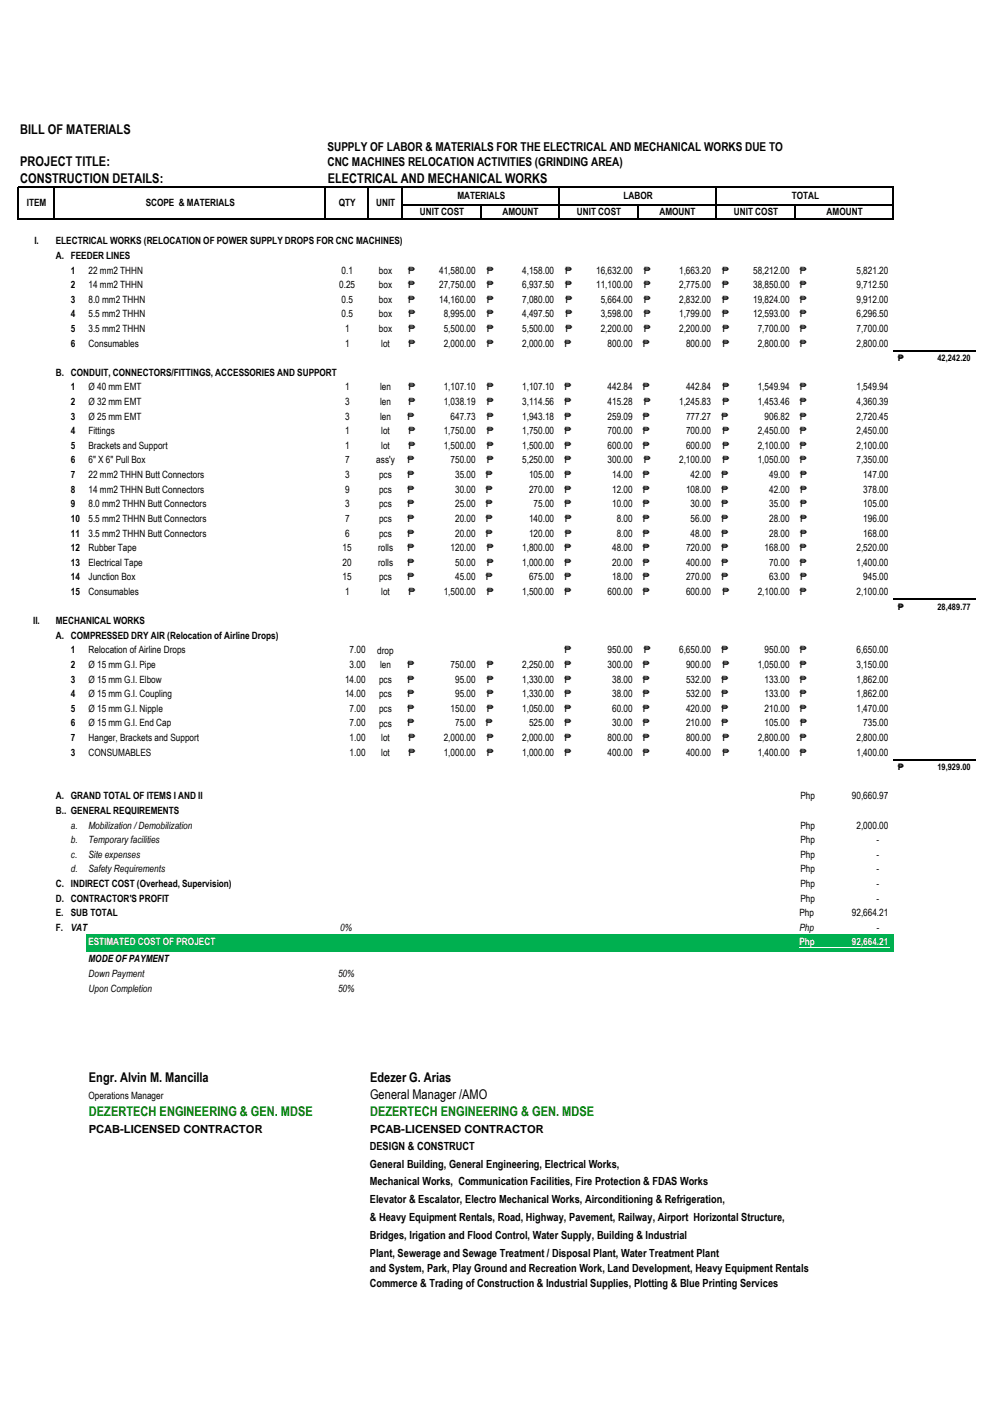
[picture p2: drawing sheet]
<svg xmlns="http://www.w3.org/2000/svg" width="210mm" height="297mm" viewBox="0 0 210 297" stroke-linecap="round" stroke-linejoin="round" font-family="sans-serif">
<defs><g id="words">
<g font-size="2.8">
<text x="4.3" y="28.3">BILL OF MATERIALS</text>
<text x="4.3" y="35.2">PROJECT TITLE:</text>
<text x="4.3" y="38.8">CONSTRUCTION DETAILS:</text>
<text x="69.3" y="38.8">ELECTRICAL AND MECHANICAL WORKS</text>
<text x="18.8" y="228.9">Engr. Alvin M. Mancilla</text>
<text x="78.2" y="228.9">Edezer G. Arias</text>
<text x="78.2" y="232.5">General Manager /AMO</text>
</g>
<g font-size="2.8" fill="#008000">
<text x="18.8" y="236.1">DEZERTECH ENGINEERING &amp; GEN. MDSE</text>
<text x="78.2" y="236.1">DEZERTECH ENGINEERING &amp; GEN. MDSE</text>
</g>
<g font-size="2.6">
<text x="69.3" y="31.9">SUPPLY OF LABOR &amp; MATERIALS FOR THE ELECTRICAL AND MECHANICAL WORKS DUE TO</text>
<text x="69.3" y="35.2">CNC MACHINES RELOCATION ACTIVITIES (GRINDING AREA)</text>
</g>
<g font-size="2.4">
<text x="18.8" y="239.7">PCAB-LICENSED CONTRACTOR</text>
<text x="78.2" y="239.7">PCAB-LICENSED CONTRACTOR</text>
<text x="78.2" y="243.3">DESIGN &amp; CONSTRUCT</text>
<text x="78.2" y="247.1">General Building, General Engineering, Electrical Works,</text>
<text x="78.2" y="250.9">Mechanical Works, Communication Facilities, Fire Protection &amp; FDAS Works</text>
<text x="78.2" y="254.6">Elevator &amp; Escalator, Electro Mechanical Works, Airconditioning &amp; Refrigeration,</text>
<text x="78.2" y="258.4">&amp; Heavy Equipment Rentals, Road, Highway, Pavement, Railway, Airport Horizontal Structure,</text>
<text x="78.2" y="262.2">Bridges, Irigation and Flood Control, Water Supply, Building &amp; Industrial</text>
<text x="78.2" y="265.9">Plant, Sewerage and Sewage Treatment / Disposal Plant, Water Treatment Plant</text>
<text x="78.2" y="269.2">and System, Park, Play Ground and Recreation Work, Land Development, Heavy Equipment Rentals</text>
<text x="78.2" y="272.3">Commerce &amp; Trading of Construction &amp; Industrial Supplies, Plotting &amp; Blue Printing Services</text>
</g>
<g font-size="2.1">
<text x="5.7" y="43.6">ITEM</text>
<text x="30.8" y="43.6">SCOPE &amp; MATERIALS</text>
<text x="71.6" y="43.6">QTY</text>
<text x="79.5" y="43.6">UNIT</text>
<text x="88.8" y="45.6">UNIT COST</text>
<text x="96.7" y="42">MATERIALS</text>
<text x="106.2" y="45.6">AMOUNT</text>
<text x="122" y="45.6">UNIT COST</text>
<text x="131.9" y="42">LABOR</text>
<text x="139.4" y="45.6">AMOUNT</text>
<text x="155.2" y="45.6">UNIT COST</text>
<text x="167.4" y="42">TOTAL</text>
<text x="174.8" y="45.6">AMOUNT</text>
<text x="7.3" y="51.7">I.</text>
<text x="11.8" y="51.7">ELECTRICAL WORKS (RELOCATION OF POWER SUPPLY DROPS FOR CNC MACHINES)</text>
<text x="11.8" y="54.8">A. FEEDER LINES</text>
<text x="15" y="57.9">1</text>
<text x="18.7" y="57.9">22 mm2 THHN</text>
<text x="72.2" y="57.9">0.1</text>
<text x="80.1" y="57.9">box</text>
<text x="86.3" y="57.9">₱</text>
<text x="92.9" y="57.9">41,580.00</text>
<text x="103" y="57.9">₱</text>
<text x="110.4" y="57.9">4,158.00</text>
<text x="119.5" y="57.9">₱</text>
<text x="126.1" y="57.9">16,632.00</text>
<text x="136.2" y="57.9">₱</text>
<text x="143.6" y="57.9">1,663.20</text>
<text x="152.7" y="57.9">₱</text>
<text x="159.3" y="57.9">58,212.00</text>
<text x="169.2" y="57.9">₱</text>
<text x="181.1" y="57.9">5,821.20</text>
<text x="15" y="61">2</text>
<text x="15" y="64.1">3</text>
<text x="18.7" y="61">14 mm2 THHN</text>
<text x="18.7" y="64.1">8.0 mm2 THHN</text>
<text x="71.7" y="61">0.25</text>
<text x="72.2" y="64.1">0.5</text>
<text x="80.1" y="61">box</text>
<text x="80.1" y="64.1">box</text>
<text x="86.3" y="61">₱</text>
<text x="86.3" y="64.1">₱</text>
<text x="92.9" y="61">27,750.00</text>
<text x="92.9" y="64.1">14,160.00</text>
<text x="103" y="61">₱</text>
<text x="103" y="64.1">₱</text>
<text x="110.4" y="61">6,937.50</text>
<text x="110.4" y="64.1">7,080.00</text>
<text x="119.5" y="61">₱</text>
<text x="119.6" y="64.1">₱</text>
<text x="126.1" y="61">11,100.00</text>
<text x="127" y="64.1">5,664.00</text>
<text x="136.2" y="61">₱</text>
<text x="136.2" y="64.1">₱</text>
<text x="143.6" y="61">2,775.00</text>
<text x="143.6" y="64.1">2,832.00</text>
<text x="152.7" y="61">₱</text>
<text x="152.7" y="64.1">₱</text>
<text x="159.3" y="61">38,850.00</text>
<text x="159.3" y="64.1">19,824.00</text>
<text x="169.2" y="61">₱</text>
<text x="169.2" y="64.1">₱</text>
<text x="181.1" y="61">9,712.50</text>
<text x="181.1" y="64.1">9,912.00</text>
<text x="15" y="67.2">4</text>
<text x="15" y="70.3">5</text>
<text x="18.7" y="67.2">5.5 mm2 THHN</text>
<text x="18.7" y="70.3">3.5 mm2 THHN</text>
<text x="72.2" y="67.2">0.5</text>
<text x="73" y="70.3">1</text>
<text x="80.1" y="67.2">box</text>
<text x="80.1" y="70.3">box</text>
<text x="86.4" y="67.2">₱</text>
<text x="86.4" y="70.3">₱</text>
<text x="93.8" y="67.2">8,995.00</text>
<text x="93.8" y="70.3">5,500.00</text>
<text x="103" y="67.2">₱</text>
<text x="103" y="70.3">₱</text>
<text x="110.4" y="67.2">4,497.50</text>
<text x="110.4" y="70.3">5,500.00</text>
<text x="119.6" y="67.2">₱</text>
<text x="119.6" y="70.3">₱</text>
<text x="127" y="67.2">3,598.00</text>
<text x="127" y="70.3">2,200.00</text>
<text x="136.2" y="67.2">₱</text>
<text x="136.2" y="70.3">₱</text>
<text x="143.6" y="67.2">1,799.00</text>
<text x="143.6" y="70.3">2,200.00</text>
<text x="152.7" y="67.2">₱</text>
<text x="152.8" y="70.3">₱</text>
<text x="159.3" y="67.2">12,593.00</text>
<text x="160.2" y="70.3">7,700.00</text>
<text x="169.2" y="67.2">₱</text>
<text x="169.2" y="70.3">₱</text>
<text x="181.1" y="67.2">6,296.50</text>
<text x="181.1" y="70.3">7,700.00</text>
<text x="15" y="73.4">6</text>
<text x="18.7" y="73.4">Consumables</text>
<text x="73" y="73.4">1</text>
<text x="80.6" y="73.4">lot</text>
<text x="86.4" y="73.4">₱</text>
<text x="93.8" y="73.4">2,000.00</text>
<text x="103" y="73.4">₱</text>
<text x="110.4" y="73.4">2,000.00</text>
<text x="119.4" y="73.4">₱</text>
<text x="128.5" y="73.4">800.00</text>
<text x="136" y="73.4">₱</text>
<text x="145.1" y="73.4">800.00</text>
<text x="152.8" y="73.4">₱</text>
<text x="160.2" y="73.4">2,800.00</text>
<text x="169.2" y="73.4">₱</text>
<text x="181.1" y="73.4">2,800.00</text>
<text x="11.8" y="79.6">B. CONDUIT, CONNECTORS/FITTINGS, ACCESSORIES AND SUPPORT</text>
<text x="15" y="82.6">1</text>
<text x="18.7" y="82.6">Ø 40 mm EMT</text>
<text x="73" y="82.6">1</text>
<text x="80.4" y="82.6">len</text>
<text x="86.4" y="82.6">₱</text>
<text x="93.8" y="82.6">1,107.10</text>
<text x="103" y="82.6">₱</text>
<text x="110.4" y="82.6">1,107.10</text>
<text x="119.4" y="82.6">₱</text>
<text x="128.5" y="82.6">442.84</text>
<text x="136" y="82.6">₱</text>
<text x="145.1" y="82.6">442.84</text>
<text x="152.8" y="82.6">₱</text>
<text x="160.2" y="82.6">1,549.94</text>
<text x="169.2" y="82.6">₱</text>
<text x="181.1" y="82.6">1,549.94</text>
<text x="15" y="85.7">2</text>
<text x="15" y="88.8">3</text>
<text x="18.7" y="85.7">Ø 32 mm EMT</text>
<text x="18.7" y="88.8">Ø 25 mm EMT</text>
<text x="73" y="85.7">3</text>
<text x="73" y="88.8">3</text>
<text x="80.4" y="85.7">len</text>
<text x="80.4" y="88.8">len</text>
<text x="86.2" y="88.8">₱</text>
<text x="86.4" y="85.7">₱</text>
<text x="93.8" y="85.7">1,038.19</text>
<text x="95.3" y="88.8">647.73</text>
<text x="103" y="85.7">₱</text>
<text x="103" y="88.8">₱</text>
<text x="110.4" y="85.7">3,114.56</text>
<text x="110.4" y="88.8">1,943.18</text>
<text x="119.4" y="85.7">₱</text>
<text x="119.4" y="88.8">₱</text>
<text x="128.5" y="85.7">415.28</text>
<text x="128.5" y="88.8">259.09</text>
<text x="136" y="88.8">₱</text>
<text x="136.2" y="85.7">₱</text>
<text x="143.6" y="85.7">1,245.83</text>
<text x="145.1" y="88.8">777.27</text>
<text x="152.6" y="88.8">₱</text>
<text x="152.8" y="85.7">₱</text>
<text x="160.2" y="85.7">1,453.46</text>
<text x="161.7" y="88.8">906.82</text>
<text x="169.2" y="85.7">₱</text>
<text x="169.2" y="88.8">₱</text>
<text x="181.1" y="85.7">4,360.39</text>
<text x="181.1" y="88.8">2,720.45</text>
<text x="15" y="91.9">4</text>
<text x="15" y="95">5</text>
<text x="18.7" y="91.9">Fittings</text>
<text x="18.7" y="95">Brackets and Support</text>
<text x="73" y="91.9">1</text>
<text x="73" y="95">1</text>
<text x="80.6" y="91.9">lot</text>
<text x="80.6" y="95">lot</text>
<text x="86.4" y="91.9">₱</text>
<text x="86.4" y="95">₱</text>
<text x="93.8" y="91.9">1,750.00</text>
<text x="93.8" y="95">1,500.00</text>
<text x="103" y="91.9">₱</text>
<text x="103" y="95">₱</text>
<text x="110.4" y="91.9">1,750.00</text>
<text x="110.4" y="95">1,500.00</text>
<text x="119.4" y="91.9">₱</text>
<text x="119.4" y="95">₱</text>
<text x="128.5" y="91.9">700.00</text>
<text x="128.5" y="95">600.00</text>
<text x="136" y="91.9">₱</text>
<text x="136" y="95">₱</text>
<text x="145.1" y="91.9">700.00</text>
<text x="145.1" y="95">600.00</text>
<text x="152.8" y="91.9">₱</text>
<text x="152.8" y="95">₱</text>
<text x="160.2" y="91.9">2,450.00</text>
<text x="160.2" y="95">2,100.00</text>
<text x="169.2" y="91.9">₱</text>
<text x="169.2" y="95">₱</text>
<text x="181.1" y="91.9">2,450.00</text>
<text x="181.1" y="95">2,100.00</text>
<text x="15" y="98.1">6</text>
<text x="15" y="101.2">7</text>
<text x="18.7" y="98.1">6&quot; X 6&quot; Pull Box</text>
<text x="18.7" y="101.2">22 mm2 THHN Butt Connectors</text>
<text x="73" y="98.1">7</text>
<text x="73" y="101.2">3</text>
<text x="79.6" y="98.1">ass'y</text>
<text x="80.2" y="101.2">pcs</text>
<text x="86.2" y="98.1">₱</text>
<text x="86.2" y="101.2">₱</text>
<text x="95.3" y="98.1">750.00</text>
<text x="96.2" y="101.2">35.00</text>
<text x="102.8" y="101.2">₱</text>
<text x="103" y="98.1">₱</text>
<text x="110.4" y="98.1">5,250.00</text>
<text x="111.9" y="101.2">105.00</text>
<text x="119.4" y="98.1">₱</text>
<text x="119.4" y="101.2">₱</text>
<text x="128.5" y="98.1">300.00</text>
<text x="129.4" y="101.2">14.00</text>
<text x="136" y="101.2">₱</text>
<text x="136.2" y="98.1">₱</text>
<text x="143.6" y="98.1">2,100.00</text>
<text x="146" y="101.2">42.00</text>
<text x="152.6" y="101.2">₱</text>
<text x="152.8" y="98.1">₱</text>
<text x="160.2" y="98.1">1,050.00</text>
<text x="162.6" y="101.2">49.00</text>
<text x="169.2" y="98.1">₱</text>
<text x="169.2" y="101.2">₱</text>
<text x="181.1" y="98.1">7,350.00</text>
<text x="182.5" y="101.2">147.00</text>
<text x="15" y="104.3">8</text>
<text x="15" y="107.4">9</text>
<text x="18.7" y="104.3">14 mm2 THHN Butt Connectors</text>
<text x="18.7" y="107.4">8.0 mm2 THHN Butt Connectors</text>
<text x="73" y="104.3">9</text>
<text x="73" y="107.4">3</text>
<text x="80.2" y="104.3">pcs</text>
<text x="80.2" y="107.4">pcs</text>
<text x="86.2" y="104.3">₱</text>
<text x="86.2" y="107.4">₱</text>
<text x="96.2" y="104.3">30.00</text>
<text x="96.2" y="107.4">25.00</text>
<text x="102.8" y="104.3">₱</text>
<text x="102.8" y="107.4">₱</text>
<text x="111.9" y="104.3">270.00</text>
<text x="112.8" y="107.4">75.00</text>
<text x="119.4" y="104.3">₱</text>
<text x="119.4" y="107.4">₱</text>
<text x="129.4" y="104.3">12.00</text>
<text x="129.4" y="107.4">10.00</text>
<text x="136" y="104.3">₱</text>
<text x="136" y="107.4">₱</text>
<text x="145.1" y="104.3">108.00</text>
<text x="146" y="107.4">30.00</text>
<text x="152.6" y="104.3">₱</text>
<text x="152.6" y="107.4">₱</text>
<text x="162.6" y="104.3">42.00</text>
<text x="162.6" y="107.4">35.00</text>
<text x="169.2" y="104.3">₱</text>
<text x="169.2" y="107.4">₱</text>
<text x="182.5" y="104.3">378.00</text>
<text x="182.5" y="107.4">105.00</text>
<text x="15" y="110.5">10</text>
<text x="15" y="113.6">11</text>
<text x="18.7" y="110.5">5.5 mm2 THHN Butt Connectors</text>
<text x="18.7" y="113.6">3.5 mm2 THHN Butt Connectors</text>
<text x="73" y="110.5">7</text>
<text x="73" y="113.6">6</text>
<text x="80.2" y="110.5">pcs</text>
<text x="80.2" y="113.6">pcs</text>
<text x="86.2" y="110.5">₱</text>
<text x="86.2" y="113.6">₱</text>
<text x="96.2" y="110.5">20.00</text>
<text x="96.2" y="113.6">20.00</text>
<text x="102.8" y="110.5">₱</text>
<text x="102.8" y="113.6">₱</text>
<text x="111.9" y="110.5">140.00</text>
<text x="111.9" y="113.6">120.00</text>
<text x="119.4" y="110.5">₱</text>
<text x="119.4" y="113.6">₱</text>
<text x="130.4" y="110.5">8.00</text>
<text x="130.4" y="113.6">8.00</text>
<text x="136" y="110.5">₱</text>
<text x="136" y="113.6">₱</text>
<text x="146" y="110.5">56.00</text>
<text x="146" y="113.6">48.00</text>
<text x="152.6" y="110.5">₱</text>
<text x="152.6" y="113.6">₱</text>
<text x="162.6" y="110.5">28.00</text>
<text x="162.6" y="113.6">28.00</text>
<text x="169.2" y="110.5">₱</text>
<text x="169.2" y="113.6">₱</text>
<text x="182.5" y="110.5">196.00</text>
<text x="182.5" y="113.6">168.00</text>
<text x="15" y="116.6">12</text>
<text x="15" y="119.7">13</text>
<text x="18.7" y="116.6">Rubber Tape</text>
<text x="18.7" y="119.7">Electrical Tape</text>
<text x="72.4" y="116.6">15</text>
<text x="72.4" y="119.7">20</text>
<text x="79.9" y="116.6">rolls</text>
<text x="79.9" y="119.7">rolls</text>
<text x="86.2" y="116.6">₱</text>
<text x="86.2" y="119.7">₱</text>
<text x="95.3" y="116.6">120.00</text>
<text x="96.2" y="119.7">50.00</text>
<text x="103" y="116.6">₱</text>
<text x="103" y="119.7">₱</text>
<text x="110.4" y="116.6">1,800.00</text>
<text x="110.4" y="119.7">1,000.00</text>
<text x="119.4" y="116.6">₱</text>
<text x="119.4" y="119.7">₱</text>
<text x="129.4" y="116.6">48.00</text>
<text x="129.4" y="119.7">20.00</text>
<text x="136" y="116.6">₱</text>
<text x="136" y="119.7">₱</text>
<text x="145.1" y="116.6">720.00</text>
<text x="145.1" y="119.7">400.00</text>
<text x="152.6" y="116.6">₱</text>
<text x="152.6" y="119.7">₱</text>
<text x="161.7" y="116.6">168.00</text>
<text x="162.6" y="119.7">70.00</text>
<text x="169.2" y="116.6">₱</text>
<text x="169.2" y="119.7">₱</text>
<text x="181.1" y="116.6">2,520.00</text>
<text x="181.1" y="119.7">1,400.00</text>
<text x="15" y="122.8">14</text>
<text x="15" y="125.9">15</text>
<text x="18.7" y="122.8">Junction Box</text>
<text x="18.7" y="125.9">Consumables</text>
<text x="72.4" y="122.8">15</text>
<text x="73" y="125.9">1</text>
<text x="80.2" y="122.8">pcs</text>
<text x="80.6" y="125.9">lot</text>
<text x="86.2" y="122.8">₱</text>
<text x="86.4" y="125.9">₱</text>
<text x="93.8" y="125.9">1,500.00</text>
<text x="96.2" y="122.8">45.00</text>
<text x="102.8" y="122.8">₱</text>
<text x="103" y="125.9">₱</text>
<text x="110.4" y="125.9">1,500.00</text>
<text x="111.9" y="122.8">675.00</text>
<text x="119.4" y="122.8">₱</text>
<text x="119.4" y="125.9">₱</text>
<text x="128.5" y="125.9">600.00</text>
<text x="129.4" y="122.8">18.00</text>
<text x="136" y="122.8">₱</text>
<text x="136" y="125.9">₱</text>
<text x="145.1" y="122.8">270.00</text>
<text x="145.1" y="125.9">600.00</text>
<text x="152.6" y="122.8">₱</text>
<text x="152.8" y="125.9">₱</text>
<text x="160.2" y="125.9">2,100.00</text>
<text x="162.6" y="122.8">63.00</text>
<text x="169.2" y="125.9">₱</text>
<text x="169.2" y="122.8">₱</text>
<text x="181.1" y="125.9">2,100.00</text>
<text x="182.5" y="122.8">945.00</text>
<text x="7" y="132.1">II.</text>
<text x="11.8" y="132.1">MECHANICAL WORKS</text>
<text x="11.8" y="135.2">A. COMPRESSED DRY AIR (Relocation of Airline Drops)</text>
<text x="15" y="138.3">1</text>
<text x="15" y="141.4">2</text>
<text x="18.7" y="138.3">Relocation of Airline Drops</text>
<text x="18.7" y="141.4">Ø 15 mm G.I. Pipe</text>
<text x="73.9" y="138.3">7.00</text>
<text x="73.9" y="141.4">3.00</text>
<text x="79.8" y="138.3">drop</text>
<text x="80.4" y="141.4">len</text>
<text x="86.2" y="141.4">₱</text>
<text x="95.3" y="141.4">750.00</text>
<text x="103" y="141.4">₱</text>
<text x="110.4" y="141.4">2,250.00</text>
<text x="119.4" y="138.3">₱</text>
<text x="119.4" y="141.4">₱</text>
<text x="128.5" y="138.3">950.00</text>
<text x="128.5" y="141.4">300.00</text>
<text x="136" y="141.4">₱</text>
<text x="136.2" y="138.3">₱</text>
<text x="143.6" y="138.3">6,650.00</text>
<text x="145.1" y="141.4">900.00</text>
<text x="152.6" y="138.3">₱</text>
<text x="152.8" y="141.4">₱</text>
<text x="160.2" y="141.4">1,050.00</text>
<text x="161.7" y="138.3">950.00</text>
<text x="169.2" y="138.3">₱</text>
<text x="169.2" y="141.4">₱</text>
<text x="181.1" y="138.3">6,650.00</text>
<text x="181.1" y="141.4">3,150.00</text>
<text x="15" y="144.5">3</text>
<text x="15" y="147.5">4</text>
<text x="18.7" y="144.5">Ø 15 mm G.I. Elbow</text>
<text x="18.7" y="147.5">Ø 15 mm G.I. Coupling</text>
<text x="73" y="144.5">14.00</text>
<text x="73" y="147.5">14.00</text>
<text x="80.2" y="144.5">pcs</text>
<text x="80.2" y="147.6">pcs</text>
<text x="86.2" y="144.5">₱</text>
<text x="86.2" y="147.5">₱</text>
<text x="96.2" y="144.5">95.00</text>
<text x="96.2" y="147.5">95.00</text>
<text x="103" y="144.5">₱</text>
<text x="103" y="147.5">₱</text>
<text x="110.4" y="144.5">1,330.00</text>
<text x="110.4" y="147.5">1,330.00</text>
<text x="119.4" y="144.5">₱</text>
<text x="119.4" y="147.5">₱</text>
<text x="129.4" y="144.5">38.00</text>
<text x="129.4" y="147.5">38.00</text>
<text x="136" y="144.5">₱</text>
<text x="136" y="147.5">₱</text>
<text x="145.1" y="144.5">532.00</text>
<text x="145.1" y="147.5">532.00</text>
<text x="152.6" y="144.5">₱</text>
<text x="152.6" y="147.5">₱</text>
<text x="161.7" y="144.5">133.00</text>
<text x="161.7" y="147.5">133.00</text>
<text x="169.2" y="144.5">₱</text>
<text x="169.2" y="147.5">₱</text>
<text x="181.1" y="144.5">1,862.00</text>
<text x="181.1" y="147.5">1,862.00</text>
<text x="15" y="150.6">5</text>
<text x="15" y="153.7">6</text>
<text x="18.7" y="150.6">Ø 15 mm G.I. Nipple</text>
<text x="18.7" y="153.7">Ø 15 mm G.I. End Cap</text>
<text x="73.9" y="150.6">7.00</text>
<text x="73.9" y="153.7">7.00</text>
<text x="80.2" y="150.7">pcs</text>
<text x="80.2" y="153.8">pcs</text>
<text x="86.2" y="150.6">₱</text>
<text x="86.2" y="153.7">₱</text>
<text x="95.3" y="150.6">150.00</text>
<text x="96.2" y="153.7">75.00</text>
<text x="102.8" y="153.7">₱</text>
<text x="103" y="150.6">₱</text>
<text x="110.4" y="150.6">1,050.00</text>
<text x="111.9" y="153.7">525.00</text>
<text x="119.4" y="150.6">₱</text>
<text x="119.4" y="153.7">₱</text>
<text x="129.4" y="150.6">60.00</text>
<text x="129.4" y="153.7">30.00</text>
<text x="136" y="150.6">₱</text>
<text x="136" y="153.7">₱</text>
<text x="145.1" y="150.6">420.00</text>
<text x="145.1" y="153.7">210.00</text>
<text x="152.6" y="150.6">₱</text>
<text x="152.6" y="153.7">₱</text>
<text x="161.7" y="150.6">210.00</text>
<text x="161.7" y="153.7">105.00</text>
<text x="169.2" y="150.6">₱</text>
<text x="169.2" y="153.7">₱</text>
<text x="181.1" y="150.6">1,470.00</text>
<text x="182.5" y="153.7">735.00</text>
<text x="15" y="156.8">7</text>
<text x="15" y="159.9">3</text>
<text x="18.7" y="156.8">Hanger, Brackets and Support</text>
<text x="18.7" y="159.9">CONSUMABLES</text>
<text x="73.9" y="156.8">1.00</text>
<text x="73.9" y="159.9">1.00</text>
<text x="80.6" y="156.9">lot</text>
<text x="80.6" y="160">lot</text>
<text x="86.4" y="156.8">₱</text>
<text x="86.4" y="159.9">₱</text>
<text x="93.8" y="156.8">2,000.00</text>
<text x="93.8" y="159.9">1,000.00</text>
<text x="103" y="156.8">₱</text>
<text x="103" y="159.9">₱</text>
<text x="110.4" y="156.8">2,000.00</text>
<text x="110.4" y="159.9">1,000.00</text>
<text x="119.4" y="156.8">₱</text>
<text x="119.4" y="159.9">₱</text>
<text x="128.5" y="156.8">800.00</text>
<text x="128.5" y="159.9">400.00</text>
<text x="136" y="156.8">₱</text>
<text x="136" y="159.9">₱</text>
<text x="145.1" y="156.8">800.00</text>
<text x="145.1" y="159.9">400.00</text>
<text x="152.8" y="156.8">₱</text>
<text x="152.8" y="159.9">₱</text>
<text x="160.2" y="156.8">2,800.00</text>
<text x="160.2" y="159.9">1,400.00</text>
<text x="169.2" y="156.8">₱</text>
<text x="169.2" y="159.9">₱</text>
<text x="181.1" y="156.8">2,800.00</text>
<text x="181.1" y="159.9">1,400.00</text>
<text x="11.8" y="169.2">A. GRAND TOTAL OF ITEMS I AND II</text>
<text x="11.8" y="172.3">B.. GENERAL REQUIREMENTS</text>
<text x="169.2" y="169.2">Php</text>
<text x="180.1" y="169.2">90,660.97</text>
<text x="15" y="175.4">a.</text>
<text x="15" y="178.5">b.</text>
<text x="18.7" y="175.4">Mobilization / Demobilization</text>
<text x="18.7" y="178.5">Temporary facilities</text>
<text x="169.2" y="175.4">Php</text>
<text x="169.3" y="178.5">Php</text>
<text x="181.1" y="175.4">2,000.00</text>
<text x="185.3" y="178.5">-</text>
<text x="15" y="181.6">c.</text>
<text x="15" y="184.6">d.</text>
<text x="18.7" y="181.6">Site expenses</text>
<text x="18.7" y="184.6">Safety Requirements</text>
<text x="169.3" y="181.6">Php</text>
<text x="169.3" y="184.6">Php</text>
<text x="185.3" y="181.6">-</text>
<text x="185.3" y="184.6">-</text>
<text x="11.8" y="187.7">C. INDIRECT COST (Overhead, Supervision)</text>
<text x="11.8" y="190.8">D. CONTRACTOR'S PROFIT</text>
<text x="169.3" y="187.7">Php</text>
<text x="169.3" y="190.8">Php</text>
<text x="185.3" y="187.7">-</text>
<text x="185.3" y="190.8">-</text>
<text x="11.8" y="193.9">E.</text>
<text x="11.8" y="197">F.</text>
<text x="15" y="193.9">SUB TOTAL</text>
<text x="15" y="197">VAT</text>
<text x="71.9" y="197">0%</text>
<text x="169" y="193.9">Php</text>
<text x="169" y="197">Php</text>
<text x="180.1" y="193.9">92,664.21</text>
<text x="185.3" y="197">-</text>
<text x="18.7" y="203.7">MODE OF PAYMENT</text>
<text x="18.7" y="206.8">Down Payment</text>
<text x="18.7" y="209.9">Upon Completion</text>
<text x="71.5" y="206.8">50%</text>
<text x="71.5" y="209.9">50%</text>
<text x="18.7" y="232.5">Operations Manager</text>
</g>
<g font-size="2.1" fill="#fff">
<text x="18.7" y="200">ESTIMATED COST OF PROJECT</text>
<text x="169" y="200">Php</text>
<text x="180.1" y="200">92,664.21</text>
</g>
<g font-size="1.9">
<text x="189.8" y="76.5">₱</text>
<text x="198.2" y="76.5">42,242.20</text>
<text x="189.8" y="129">₱</text>
<text x="198.2" y="129">28,489.77</text>
<text x="189.8" y="163">₱</text>
<text x="198.2" y="163">19,929.00</text>
</g>
</g></defs>
<path d="M18.3 197.8h170.6v3.6h-170.6z" fill-rule="evenodd" fill="#00b050"/>
<path d="M169 200.5h19.2v.2h-19.2z" fill-rule="evenodd" fill="#fff"/>
<g fill="none" stroke="#000" stroke-width=".21">
<path d="M3.8 39.5v7M3.9 39.6h185.1M11.4 39.7v6.8M68.8 39.7v6.8M77.8 39.7v6.8M85 39.7v6.8M118.2 39.7v6.8M151.4 39.7v6.8M188.9 39.7v6.8M3.9 46.4h185.1M85.1 43.3h103.9M101.6 43.4v3.1"/>
<path d="M134.8 43.4v3.1M168 43.4v3.1M188.9 74.2h17.3M188.9 126.7h17.3M188.9 160.7h17.3"/>
</g>
<use href="#words"/>
</svg>
